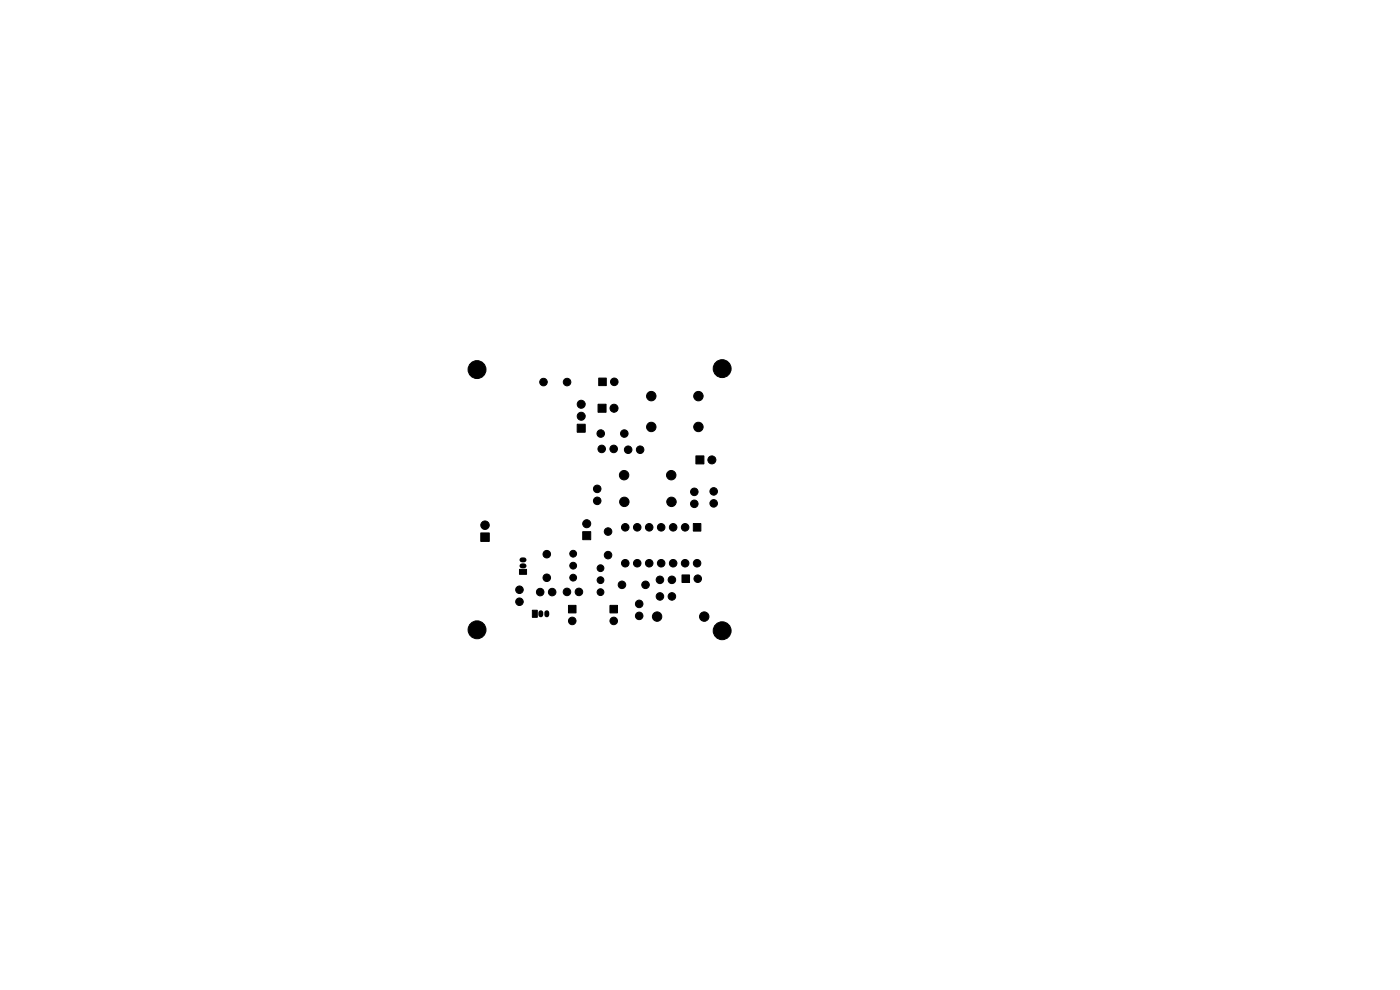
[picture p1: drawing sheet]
<svg xmlns="http://www.w3.org/2000/svg" width="297mm" height="210mm" viewBox="0 0 297 210" stroke-linecap="round" stroke-linejoin="round" font-family="sans-serif">
<g fill="#000" stroke="#000" stroke-width=".21">
<path d="M122.5 90h1.7v1.7h-1.7zM127 80.2h1.6v1.6h-1.6zM126.9 85.7h1.7v1.7h-1.7zM147.6 96.7h1.7v1.7h-1.7zM102 113.1h1.8v1.7h-1.8zM123.6 112.8h1.7v1.7h-1.7zM147.1 111.1h1.6v1.6h-1.6zM110.2 120.8h1.5v1h-1.5zM112.9 129.5h1.1v1.4h-1.1zM120.6 128.4h1.6v1.6h-1.6zM129.4 128.4h1.6v1.6h-1.6zM144.7 122h1.6v1.6h-1.6z"/>
<circle cx="101.2" cy="78.4" r="1.9"/>
<circle cx="153.2" cy="78.2" r="1.9"/>
<circle cx="115.3" cy="81" r=".8"/>
<circle cx="120.3" cy="81" r=".8"/>
<circle cx="123.3" cy="88.3" r=".85"/>
<circle cx="123.3" cy="85.8" r=".85"/>
<circle cx="127.4" cy="92" r=".8"/>
<circle cx="127.6" cy="95.2" r=".8"/>
<circle cx="130.2" cy="95.2" r=".8"/>
<circle cx="130.3" cy="86.6" r=".85"/>
<circle cx="130.3" cy="81" r=".8"/>
<circle cx="132.4" cy="92" r=".8"/>
<circle cx="133.3" cy="95.4" r=".8"/>
<circle cx="135.8" cy="95.4" r=".8"/>
<circle cx="138.2" cy="90.6" r="1"/>
<circle cx="138.2" cy="84" r="1"/>
<circle cx="148.2" cy="84" r="1"/>
<circle cx="148.2" cy="90.6" r="1"/>
<circle cx="151" cy="97.6" r=".85"/>
<circle cx="102.9" cy="111.4" r=".9"/>
<circle cx="116" cy="117.6" r=".8"/>
<circle cx="121.6" cy="120" r=".72"/>
<circle cx="121.6" cy="117.5" r=".72"/>
<circle cx="124.5" cy="111.1" r=".85"/>
<circle cx="126.7" cy="103.7" r=".8"/>
<circle cx="126.7" cy="106.2" r=".8"/>
<circle cx="129" cy="117.8" r=".8"/>
<circle cx="129" cy="112.8" r=".8"/>
<circle cx="132.4" cy="100.8" r="1"/>
<circle cx="132.4" cy="106.5" r="1"/>
<circle cx="132.6" cy="119.5" r=".8"/>
<circle cx="132.6" cy="111.9" r=".8"/>
<circle cx="135.2" cy="119.5" r=".8"/>
<circle cx="135.2" cy="111.9" r=".8"/>
<circle cx="137.7" cy="111.9" r=".8"/>
<circle cx="137.7" cy="119.5" r=".8"/>
<circle cx="140.3" cy="119.5" r=".8"/>
<circle cx="140.3" cy="111.9" r=".8"/>
<circle cx="142.4" cy="100.8" r="1"/>
<circle cx="142.4" cy="106.5" r="1"/>
<circle cx="142.8" cy="119.5" r=".8"/>
<circle cx="142.8" cy="111.9" r=".8"/>
<circle cx="145.3" cy="111.9" r=".8"/>
<circle cx="145.3" cy="119.5" r=".8"/>
<circle cx="147.3" cy="106.9" r=".8"/>
<circle cx="147.3" cy="104.3" r=".8"/>
<circle cx="147.9" cy="119.5" r=".8"/>
<circle cx="151.4" cy="106.8" r=".8"/>
<circle cx="151.4" cy="104.2" r=".8"/>
<circle cx="101.2" cy="133.6" r="1.9"/>
<circle cx="110.2" cy="125.1" r=".8"/>
<circle cx="110.2" cy="127.6" r=".8"/>
<circle cx="114.6" cy="125.6" r=".8"/>
<circle cx="116" cy="122.6" r=".8"/>
<circle cx="117.1" cy="125.6" r=".8"/>
<circle cx="120.3" cy="125.6" r=".8"/>
<circle cx="121.4" cy="131.7" r=".8"/>
<circle cx="121.6" cy="122.5" r=".72"/>
<circle cx="122.8" cy="125.6" r=".8"/>
<circle cx="127.4" cy="125.6" r=".72"/>
<circle cx="127.4" cy="120.5" r=".72"/>
<circle cx="127.4" cy="123.1" r=".72"/>
<circle cx="130.2" cy="131.7" r=".8"/>
<circle cx="131.9" cy="124.1" r=".8"/>
<circle cx="135.6" cy="128.1" r=".8"/>
<circle cx="135.6" cy="130.6" r=".8"/>
<circle cx="136.9" cy="124.1" r=".8"/>
<circle cx="139.4" cy="130.8" r="1"/>
<circle cx="140" cy="126.5" r=".8"/>
<circle cx="140" cy="123" r=".8"/>
<circle cx="142.5" cy="126.5" r=".8"/>
<circle cx="142.5" cy="123" r=".8"/>
<circle cx="148" cy="122.8" r=".8"/>
<circle cx="149.4" cy="130.8" r="1"/>
<circle cx="153.2" cy="133.8" r="1.9"/>
</g>
<path d="M110.7 118.8h.5M110.7 120h.5M114.7 130v.4M116 130v.4" fill="none" stroke="#000" stroke-width="1.1"/>
</svg>
